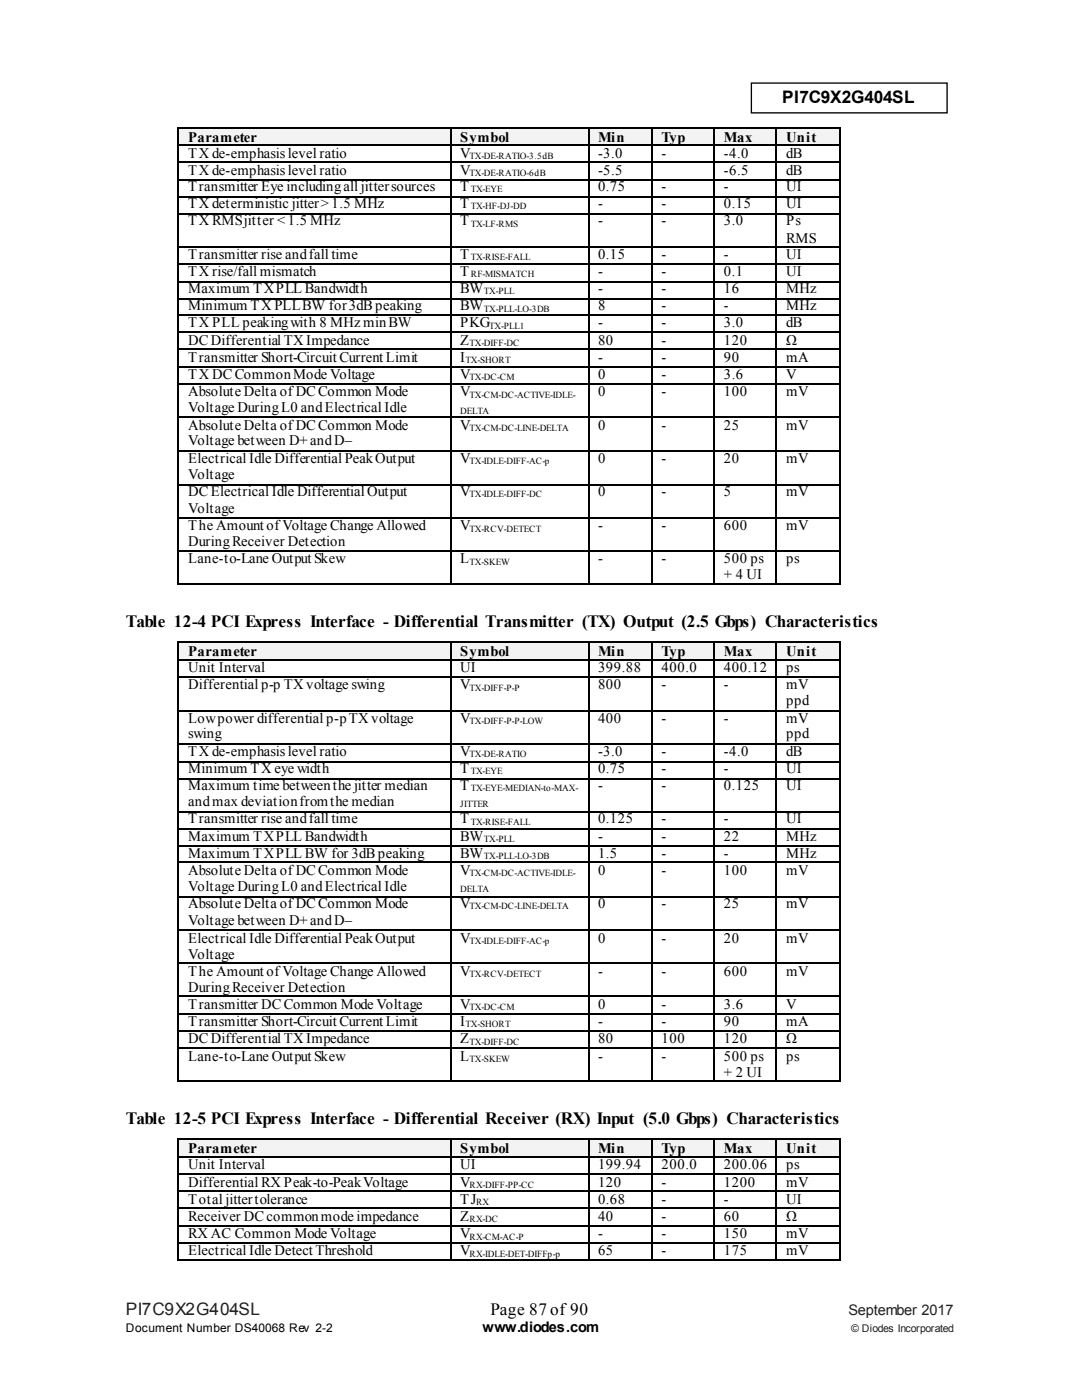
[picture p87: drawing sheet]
<svg xmlns="http://www.w3.org/2000/svg" width="216mm" height="279mm" viewBox="0 0 216 279" stroke-linecap="round" stroke-linejoin="round" font-family="sans-serif">
<defs><g id="words">
<g font-size="3.4">
<text x="156.1" y="20.6">PI7C9X2G404SL</text>
<text x="25.1" y="125.1">Table 12-4 PCI Express Interface - Differential Transmitter (TX) Output (2.5 Gbps) Characteristics</text>
<text x="25.1" y="224.4">Table 12-5 PCI Express Interface - Differential Receiver (RX) Input (5.0 Gbps) Characteristics</text>
<text x="97.9" y="262.5">Page 87 of 90</text>
</g>
<text font-size="3.4" fill="#231f20" x="25.1" y="262.5">PI7C9X2G404SL</text>
<g font-size="2.9">
<text x="37.6" y="28.3">Parameter</text>
<text x="91.8" y="28.3">Symbol</text>
<text x="119.3" y="28.3">Min</text>
<text x="132" y="28.3">Typ</text>
<text x="144.5" y="28.3">Max</text>
<text x="156.9" y="28.3">Unit</text>
<text x="37.6" y="31.5">TX de-emphasislevel ratio</text>
<text x="37.6" y="34.9">TX de-emphasislevel ratio</text>
<text x="91.8" y="31.5">V</text>
<text x="91.8" y="34.9">V</text>
<text x="119.3" y="31.5">-3.0</text>
<text x="119.3" y="34.9">-5.5</text>
<text x="132" y="31.5">-</text>
<text x="144.5" y="31.5">-4.0</text>
<text x="144.5" y="34.9">-6.5</text>
<text x="156.9" y="31.5">dB</text>
<text x="156.9" y="34.9">dB</text>
<text x="37.6" y="38.1">Transmitter Eye including all jitter sources</text>
<text x="37.6" y="41.5">TX deterministic jitter &gt; 1.5 MHz</text>
<text x="91.8" y="38.1">T</text>
<text x="91.8" y="41.5">T</text>
<text x="119.3" y="38.1">0.75</text>
<text x="119.3" y="41.5">-</text>
<text x="132" y="38.1">-</text>
<text x="132" y="41.5">-</text>
<text x="144.5" y="38.1">-</text>
<text x="144.5" y="41.5">0.15</text>
<text x="156.9" y="38.1">UI</text>
<text x="156.9" y="41.5">UI</text>
<text x="37.6" y="45">TX RMS jitter &lt; 1.5 MHz</text>
<text x="91.8" y="45">T</text>
<text x="119.3" y="45">-</text>
<text x="132" y="45">-</text>
<text x="144.5" y="45">3.0</text>
<text x="156.9" y="45">Ps</text>
<text x="37.6" y="51.6">Transmitter rise and fall time</text>
<text x="91.8" y="51.6">T</text>
<text x="119.3" y="51.6">0.15</text>
<text x="132" y="51.6">-</text>
<text x="144.5" y="51.6">-</text>
<text x="156.9" y="48.4">RMS</text>
<text x="156.9" y="51.6">UI</text>
<text x="37.6" y="55">TX rise/fall mismatch</text>
<text x="37.6" y="58.5">Maximum TX PLL Bandwidth</text>
<text x="91.8" y="55">T</text>
<text x="91.8" y="58.5">BW</text>
<text x="119.3" y="55">-</text>
<text x="119.3" y="58.5">-</text>
<text x="132" y="55">-</text>
<text x="132" y="58.5">-</text>
<text x="144.5" y="55">0.1</text>
<text x="144.5" y="58.5">16</text>
<text x="156.9" y="55">UI</text>
<text x="156.9" y="58.5">MHz</text>
<text x="37.6" y="61.9">Minimum TX PLL BW for 3dB peaking</text>
<text x="37.6" y="65.4">TX PLL peaking with 8 MHz min BW</text>
<text x="91.8" y="61.9">BW</text>
<text x="91.8" y="65.4">PKG</text>
<text x="119.3" y="61.9">8</text>
<text x="119.3" y="65.4">-</text>
<text x="132" y="61.9">-</text>
<text x="132" y="65.4">-</text>
<text x="144.5" y="61.9">-</text>
<text x="144.5" y="65.4">3.0</text>
<text x="156.9" y="61.9">MHz</text>
<text x="156.9" y="65.4">dB</text>
<text x="37.6" y="68.8">DC Differential TX Impedance</text>
<text x="91.8" y="68.8">Z</text>
<text x="119.3" y="68.8">80</text>
<text x="132" y="68.8">-</text>
<text x="144.5" y="68.8">120</text>
<text x="156.9" y="68.8">Ω</text>
<text x="37.6" y="72.2">Transmitter Short-Circuit Current Limit</text>
<text x="37.6" y="75.7">TX DC Common Mode Voltage</text>
<text x="91.8" y="72.2">I</text>
<text x="91.8" y="75.7">V</text>
<text x="119.3" y="72.2">-</text>
<text x="119.3" y="75.7">0</text>
<text x="132" y="72.2">-</text>
<text x="132" y="75.7">-</text>
<text x="144.5" y="72.2">90</text>
<text x="144.5" y="75.7">3.6</text>
<text x="156.9" y="72.2">mA</text>
<text x="156.9" y="75.7">V</text>
<text x="37.6" y="79.1">Absolute Delta of DCCommon Mode</text>
<text x="37.6" y="82.3">Voltage During L0 and Electrical Idle</text>
<text x="91.8" y="79.1">V</text>
<text x="119.3" y="79.1">0</text>
<text x="132" y="79.1">-</text>
<text x="144.5" y="79.1">100</text>
<text x="156.9" y="79.1">mV</text>
<text x="37.6" y="85.7">Absolute Delta of DCCommon Mode</text>
<text x="37.6" y="88.9">Voltage between D+ and D–</text>
<text x="91.8" y="85.7">V</text>
<text x="119.3" y="85.7">0</text>
<text x="132" y="85.7">-</text>
<text x="144.5" y="85.7">25</text>
<text x="156.9" y="85.7">mV</text>
<text x="37.6" y="92.3">Electrical Idle Differential Peak Output</text>
<text x="37.6" y="95.5">Voltage</text>
<text x="91.8" y="92.3">V</text>
<text x="119.3" y="92.3">0</text>
<text x="132" y="92.3">-</text>
<text x="144.5" y="92.3">20</text>
<text x="156.9" y="92.3">mV</text>
<text x="37.6" y="99">DC Electrical Idle Differential Output</text>
<text x="91.8" y="99">V</text>
<text x="119.3" y="99">0</text>
<text x="132" y="99">-</text>
<text x="144.5" y="99">5</text>
<text x="156.9" y="99">mV</text>
<text x="37.6" y="102.4">Voltage</text>
<text x="37.6" y="105.8">The Amount of Voltage Change Allowed</text>
<text x="91.8" y="105.8">V</text>
<text x="119.3" y="105.8">-</text>
<text x="132" y="105.8">-</text>
<text x="144.5" y="105.8">600</text>
<text x="156.9" y="105.8">mV</text>
<text x="37.6" y="109">During Receiver Detection</text>
<text x="37.6" y="112.4">Lane-to-Lane Output Skew</text>
<text x="91.8" y="112.4">L</text>
<text x="119.3" y="112.4">-</text>
<text x="132" y="112.4">-</text>
<text x="144.5" y="112.4">500 ps</text>
<text x="156.9" y="112.4">ps</text>
<text x="144.5" y="115.6">+ 4 UI</text>
<text x="37.6" y="131">Parameter</text>
<text x="91.8" y="131">Symbol</text>
<text x="119.3" y="131">Min</text>
<text x="132" y="131">Typ</text>
<text x="144.5" y="131">Max</text>
<text x="156.9" y="131">Unit</text>
<text x="37.6" y="134.1">Unit Interval</text>
<text x="37.6" y="137.6">Differential p-p TX voltage swing</text>
<text x="91.8" y="134.1">UI</text>
<text x="91.8" y="137.6">V</text>
<text x="119.3" y="134.1">399.88</text>
<text x="119.3" y="137.6">800</text>
<text x="132" y="134.1">400.0</text>
<text x="132" y="137.6">-</text>
<text x="144.5" y="134.1">400.12</text>
<text x="144.5" y="137.6">-</text>
<text x="156.9" y="134.1">ps</text>
<text x="156.9" y="137.6">mV</text>
<text x="156.9" y="140.8">ppd</text>
<text x="37.6" y="144.2">Low power differential p-p TX voltage</text>
<text x="37.6" y="147.4">swing</text>
<text x="91.8" y="144.2">V</text>
<text x="119.3" y="144.2">400</text>
<text x="132" y="144.2">-</text>
<text x="144.5" y="144.2">-</text>
<text x="156.9" y="144.2">mV</text>
<text x="156.9" y="147.4">ppd</text>
<text x="37.6" y="150.8">TX de-emphasislevel ratio</text>
<text x="37.6" y="154.3">Minimum TX eye width</text>
<text x="91.8" y="150.8">V</text>
<text x="91.8" y="154.3">T</text>
<text x="119.3" y="150.8">-3.0</text>
<text x="119.3" y="154.3">0.75</text>
<text x="132" y="150.8">-</text>
<text x="132" y="154.3">-</text>
<text x="144.5" y="150.8">-4.0</text>
<text x="144.5" y="154.3">-</text>
<text x="156.9" y="150.8">dB</text>
<text x="156.9" y="154.3">UI</text>
<text x="37.6" y="157.7">Maximum time between the jitter median</text>
<text x="37.6" y="160.9">and max deviation from the median</text>
<text x="91.8" y="157.7">T</text>
<text x="119.3" y="157.7">-</text>
<text x="132" y="157.7">-</text>
<text x="144.5" y="157.7">0.125</text>
<text x="156.9" y="157.7">UI</text>
<text x="37.6" y="164.3">Transmitter rise and fall time</text>
<text x="37.6" y="167.7">Maximum TX PLL Bandwidth</text>
<text x="91.8" y="164.3">T</text>
<text x="91.8" y="167.7">BW</text>
<text x="119.3" y="164.3">0.125</text>
<text x="119.3" y="167.7">-</text>
<text x="132" y="164.3">-</text>
<text x="132" y="167.7">-</text>
<text x="144.5" y="164.3">-</text>
<text x="144.5" y="167.7">22</text>
<text x="156.9" y="164.3">UI</text>
<text x="156.9" y="167.7">MHz</text>
<text x="37.6" y="171.2">Maximum TX PLL BW for 3dB peaking</text>
<text x="91.8" y="171.2">BW</text>
<text x="119.3" y="171.2">1.5</text>
<text x="132" y="171.2">-</text>
<text x="144.5" y="171.2">-</text>
<text x="156.9" y="171.2">MHz</text>
<text x="37.6" y="174.6">Absolute Delta of DCCommon Mode</text>
<text x="37.6" y="177.8">Voltage During L0 and Electrical Idle</text>
<text x="91.8" y="174.6">V</text>
<text x="119.3" y="174.6">0</text>
<text x="132" y="174.6">-</text>
<text x="144.5" y="174.6">100</text>
<text x="156.9" y="174.6">mV</text>
<text x="37.6" y="181.2">Absolute Delta of DCCommon Mode</text>
<text x="37.6" y="184.7">Voltage between D+ and D–</text>
<text x="91.8" y="181.2">V</text>
<text x="119.3" y="181.2">0</text>
<text x="132" y="181.2">-</text>
<text x="144.5" y="181.2">25</text>
<text x="156.9" y="181.2">mV</text>
<text x="37.6" y="188.1">Electrical Idle Differential Peak Output</text>
<text x="37.6" y="191.3">Voltage</text>
<text x="91.8" y="188.1">V</text>
<text x="119.3" y="188.1">0</text>
<text x="132" y="188.1">-</text>
<text x="144.5" y="188.1">20</text>
<text x="156.9" y="188.1">mV</text>
<text x="37.6" y="194.7">The Amount of Voltage Change Allowed</text>
<text x="37.6" y="197.9">During Receiver Detection</text>
<text x="91.8" y="194.7">V</text>
<text x="119.3" y="194.7">-</text>
<text x="132" y="194.7">-</text>
<text x="144.5" y="194.7">600</text>
<text x="156.9" y="194.7">mV</text>
<text x="37.6" y="201.3">Transmitter DC Common Mode Voltage</text>
<text x="91.8" y="201.3">V</text>
<text x="119.3" y="201.3">0</text>
<text x="132" y="201.3">-</text>
<text x="144.5" y="201.3">3.6</text>
<text x="156.9" y="201.3">V</text>
<text x="37.6" y="204.8">Transmitter Short-Circuit Current Limit</text>
<text x="37.6" y="208.2">DC Differential TX Impedance</text>
<text x="91.8" y="204.8">I</text>
<text x="91.8" y="208.2">Z</text>
<text x="119.3" y="204.8">-</text>
<text x="119.3" y="208.2">80</text>
<text x="132" y="204.8">-</text>
<text x="132" y="208.2">100</text>
<text x="144.5" y="204.8">90</text>
<text x="144.5" y="208.2">120</text>
<text x="156.9" y="204.8">mA</text>
<text x="156.9" y="208.2">Ω</text>
<text x="37.6" y="211.7">Lane-to-Lane Output Skew</text>
<text x="91.8" y="211.7">L</text>
<text x="119.3" y="211.7">-</text>
<text x="132" y="211.7">-</text>
<text x="144.5" y="211.7">500 ps</text>
<text x="144.5" y="214.8">+ 2 UI</text>
<text x="156.9" y="211.7">ps</text>
<text x="37.6" y="230.2">Parameter</text>
<text x="37.6" y="233.4">Unit Interval</text>
<text x="91.8" y="230.2">Symbol</text>
<text x="91.8" y="233.4">UI</text>
<text x="119.3" y="230.2">Min</text>
<text x="119.3" y="233.4">199.94</text>
<text x="132" y="230.2">Typ</text>
<text x="132" y="233.4">200.0</text>
<text x="144.5" y="230.2">Max</text>
<text x="144.5" y="233.4">200.06</text>
<text x="156.9" y="230.2">Unit</text>
<text x="156.9" y="233.4">ps</text>
<text x="37.6" y="236.8">Differential RX Peak-to-Peak Voltage</text>
<text x="91.8" y="236.8">V</text>
<text x="119.3" y="236.8">120</text>
<text x="132" y="236.8">-</text>
<text x="144.5" y="236.8">1200</text>
<text x="156.9" y="236.8">mV</text>
<text x="37.6" y="240.2">Total jitter tolerance</text>
<text x="37.6" y="243.7">Receiver DCcommon mode impedance</text>
<text x="91.8" y="240.2">TJ</text>
<text x="91.8" y="243.7">Z</text>
<text x="119.3" y="240.2">0.68</text>
<text x="119.3" y="243.7">40</text>
<text x="132" y="240.2">-</text>
<text x="132" y="243.7">-</text>
<text x="144.5" y="240.2">-</text>
<text x="144.5" y="243.7">60</text>
<text x="156.9" y="240.2">UI</text>
<text x="156.9" y="243.7">Ω</text>
<text x="37.6" y="247.1">RX AC Common Mode Voltage</text>
<text x="37.6" y="250.6">Electrical Idle Detect Threshold</text>
<text x="91.8" y="247.1">V</text>
<text x="91.8" y="250.6">V</text>
<text x="119.3" y="247.1">-</text>
<text x="119.3" y="250.6">65</text>
<text x="132" y="247.1">-</text>
<text x="132" y="250.6">-</text>
<text x="144.5" y="247.1">150</text>
<text x="144.5" y="250.6">175</text>
<text x="156.9" y="247.1">mV</text>
<text x="156.9" y="250.6">mV</text>
<text x="96.3" y="265.9">www.diodes.com</text>
</g>
<text font-size="2.9" fill="#231f20" x="169.3" y="262.5">September 2017</text>
<text font-size="2.4" x="25.1" y="265.9">Document Number DS40068 Rev 2-2</text>
<text font-size="2.1" fill="#231f20" x="169.9" y="265.9">© Diodes Incorporated</text>
<g font-size="1.9">
<text x="93.7" y="31.8">TX-DE-RATIO-3.5dB</text>
<text x="93.7" y="35.2">TX-DE-RATIO-6dB</text>
<text x="93.9" y="38.4">TX-EYE</text>
<text x="93.9" y="41.8">TX-HF-DJ-DD</text>
<text x="93.9" y="45.2">TX-LF-RMS</text>
<text x="93.9" y="51.9">TX-RISE-FALL</text>
<text x="93.9" y="55.3">RF-MISMATCH</text>
<text x="96.6" y="58.7">TX-PLL</text>
<text x="96.6" y="62.2">TX-PLL-LO-3DB</text>
<text x="97.6" y="65.6">TX-PLL1</text>
<text x="93.7" y="69.1">TX-DIFF-DC</text>
<text x="92.9" y="72.5">TX-SHORT</text>
<text x="93.7" y="75.9">TX-DC-CM</text>
<text x="91.8" y="82.5">DELTA</text>
<text x="93.7" y="79.4">TX-CM-DC-ACTIVE-IDLE-</text>
<text x="93.7" y="86">TX-CM-DC-LINE-DELTA</text>
<text x="93.7" y="92.6">TX-IDLE-DIFF-AC-p</text>
<text x="93.7" y="99.2">TX-IDLE-DIFF-DC</text>
<text x="93.7" y="106.1">TX-RCV-DETECT</text>
<text x="93.7" y="112.7">TX-SKEW</text>
<text x="93.7" y="137.8">TX-DIFF-P-P</text>
<text x="93.7" y="144.5">TX-DIFF-P-P-LOW</text>
<text x="93.7" y="151.1">TX-DE-RATIO</text>
<text x="93.9" y="154.5">TX-EYE</text>
<text x="91.8" y="161.1">JITTER</text>
<text x="93.9" y="158">TX-EYE-MEDIAN-to-MAX-</text>
<text x="93.9" y="164.6">TX-RISE-FALL</text>
<text x="96.6" y="168">TX-PLL</text>
<text x="96.6" y="171.4">TX-PLL-LO-3DB</text>
<text x="91.8" y="178.1">DELTA</text>
<text x="93.7" y="174.9">TX-CM-DC-ACTIVE-IDLE-</text>
<text x="93.7" y="181.5">TX-CM-DC-LINE-DELTA</text>
<text x="93.7" y="188.4">TX-IDLE-DIFF-AC-p</text>
<text x="93.7" y="195">TX-RCV-DETECT</text>
<text x="93.7" y="201.6">TX-DC-CM</text>
<text x="92.9" y="205.1">TX-SHORT</text>
<text x="93.7" y="208.5">TX-DIFF-DC</text>
<text x="93.7" y="211.9">TX-SKEW</text>
<text x="93.7" y="237.1">RX-DIFF-PP-CC</text>
<text x="93.7" y="243.9">RX-DC</text>
<text x="95" y="240.5">RX</text>
<text x="93.7" y="247.4">RX-CM-AC-P</text>
<text x="93.7" y="250.8">RX-IDLE-DET-DIFFp-p</text>
</g>
</g></defs>
<path d="M149.9 16.6h39.1v5.9h-39.1z" fill-rule="evenodd" fill="#fff" stroke="#000" stroke-width=".26"/>
<g fill="#f3f3f3">
<path d="M35.7 25.7h1.9v3.1h-1.9z" fill-rule="evenodd"/>
<path d="M88.1 25.7h1.9v3.1h-1.9z" fill-rule="evenodd"/>
<path d="M37.6 25.7h50.5v3.1h-50.5z" fill-rule="evenodd"/>
<path d="M90.2 25.7h1.6v3.1h-1.6z" fill-rule="evenodd"/>
<path d="M115.6 25.7h1.9v3.1h-1.9z" fill-rule="evenodd"/>
<path d="M91.8 25.7h23.8v3.1h-23.8z" fill-rule="evenodd"/>
<path d="M117.7 25.7h1.6v3.1h-1.6z" fill-rule="evenodd"/>
<path d="M128.1 25.7h1.8v3.1h-1.8z" fill-rule="evenodd"/>
<path d="M119.3 25.7h8.8v3.1h-8.8z" fill-rule="evenodd"/>
<path d="M130.2 25.7h1.8v3.1h-1.8z" fill-rule="evenodd"/>
<path d="M140.5 25.7h1.8v3.1h-1.8z" fill-rule="evenodd"/>
<path d="M132 25.7h8.5v3.1h-8.5z" fill-rule="evenodd"/>
<path d="M142.6 25.7h1.9v3.1h-1.9z" fill-rule="evenodd"/>
<path d="M153.2 25.7h1.8v3.1h-1.8z" fill-rule="evenodd"/>
<path d="M144.5 25.7h8.7v3.1h-8.7z" fill-rule="evenodd"/>
<path d="M155 25.7h1.9v3.1h-1.9z" fill-rule="evenodd"/>
<path d="M165.6 25.7h1.9v3.1h-1.9z" fill-rule="evenodd"/>
<path d="M156.9 25.7h8.7v3.1h-8.7z" fill-rule="evenodd"/>
</g>
<g fill="#000">
<path d="M35.5 25.4h.2v.3h-.2zM35.5 28.8h.2v.3h-.2zM35.5 32.3h.2v.2h-.2zM35.5 35.7h.2v.3h-.2zM35.5 39.2h.2v.2h-.2zM90 25.4h.2v.3h-.2zM90 28.8h.2v.3h-.2zM90 32.3h.2v.2h-.2zM90 35.7h.2v.3h-.2zM90 39.2h.2v.2h-.2zM117.5 25.4h.2v.3h-.2zM117.5 28.8h.2v.3h-.2z"/>
<path d="M117.5 32.3h.2v.2h-.2zM117.5 35.7h.2v.3h-.2zM117.5 39.2h.2v.2h-.2zM129.9 25.4h.3v.3h-.3zM129.9 28.8h.3v.3h-.3zM129.9 32.3h.3v.2h-.3zM129.9 35.7h.3v.3h-.3zM129.9 39.2h.3v.2h-.3zM142.3 25.4h.3v.3h-.3zM142.3 28.8h.3v.3h-.3zM142.3 32.3h.3v.2h-.3zM142.3 35.7h.3v.3h-.3z"/>
<path d="M142.3 39.2h.3v.2h-.3zM154.8 25.4h.2v.3h-.2zM154.8 28.8h.2v.3h-.2zM154.8 32.3h.2v.2h-.2zM154.8 35.7h.2v.3h-.2zM154.8 39.2h.2v.2h-.2zM167.5 25.4h.2v.3h-.2zM167.5 28.8h.2v.3h-.2zM167.5 32.3h.2v.2h-.2zM167.5 35.7h.2v.3h-.2zM167.5 39.2h.2v.2h-.2zM35.5 42.6h.2v.3h-.2z"/>
<path d="M35.5 49.2h.2v.3h-.2zM35.5 52.7h.2v.2h-.2zM35.5 56.1h.2v.3h-.2zM35.5 59.5h.2v.3h-.2zM90 42.6h.2v.3h-.2zM90 49.2h.2v.3h-.2zM90 52.7h.2v.2h-.2zM90 56.1h.2v.3h-.2zM90 59.5h.2v.3h-.2zM117.5 42.6h.2v.3h-.2zM117.5 49.2h.2v.3h-.2zM117.5 52.7h.2v.2h-.2z"/>
<path d="M117.5 56.1h.2v.3h-.2zM117.5 59.5h.2v.3h-.2zM129.9 42.6h.3v.3h-.3zM129.9 49.2h.3v.3h-.3zM129.9 52.7h.3v.2h-.3zM129.9 56.1h.3v.3h-.3zM129.9 59.5h.3v.3h-.3zM142.3 42.6h.3v.3h-.3zM142.3 49.2h.3v.3h-.3zM142.3 52.7h.3v.2h-.3zM142.3 56.1h.3v.3h-.3zM142.3 59.5h.3v.3h-.3z"/>
<path d="M154.8 42.6h.2v.3h-.2zM154.8 49.2h.2v.3h-.2zM154.8 52.7h.2v.2h-.2zM154.8 56.1h.2v.3h-.2zM154.8 59.5h.2v.3h-.2zM167.5 42.6h.2v.3h-.2zM167.5 49.2h.2v.3h-.2zM167.5 52.7h.2v.2h-.2zM167.5 56.1h.2v.3h-.2zM167.5 59.5h.2v.3h-.2zM35.5 62.7h.2v.3h-.2zM35.5 66.1h.2v.3h-.2z"/>
<path d="M35.5 69.6h.2v.2h-.2zM35.5 73h.2v.3h-.2zM35.5 76.5h.2v.2h-.2zM90 62.7h.2v.3h-.2zM90 66.1h.2v.3h-.2zM90 69.6h.2v.2h-.2zM90 73h.2v.3h-.2zM90 76.5h.2v.2h-.2zM117.5 62.7h.2v.3h-.2zM117.5 66.1h.2v.3h-.2zM117.5 69.6h.2v.2h-.2zM117.5 73h.2v.3h-.2z"/>
<path d="M117.5 76.5h.2v.2h-.2zM129.9 62.7h.3v.3h-.3zM129.9 66.1h.3v.3h-.3zM129.9 69.6h.3v.2h-.3zM129.9 73h.3v.3h-.3zM129.9 76.5h.3v.2h-.3zM142.3 62.7h.3v.3h-.3zM142.3 66.1h.3v.3h-.3zM142.3 69.6h.3v.2h-.3zM142.3 73h.3v.3h-.3zM142.3 76.5h.3v.2h-.3zM154.8 62.7h.2v.3h-.2z"/>
<path d="M154.8 66.1h.2v.3h-.2zM154.8 69.6h.2v.2h-.2zM154.8 73h.2v.3h-.2zM154.8 76.5h.2v.2h-.2zM167.5 62.7h.2v.3h-.2zM167.5 66.1h.2v.3h-.2zM167.5 69.6h.2v.2h-.2zM167.5 73h.2v.3h-.2zM167.5 76.5h.2v.2h-.2zM35.5 83.1h.2v.2h-.2zM35.5 90h.2v.2h-.2zM35.5 96.6h.2v.2h-.2z"/>
<path d="M90 83.1h.2v.2h-.2zM90 90h.2v.2h-.2zM90 96.6h.2v.2h-.2zM117.5 83.1h.2v.2h-.2zM117.5 90h.2v.2h-.2zM117.5 96.6h.2v.2h-.2zM129.9 83.1h.3v.2h-.3zM129.9 90h.3v.2h-.3zM129.9 96.6h.3v.2h-.3zM142.3 83.1h.3v.2h-.3zM142.3 90h.3v.2h-.3zM142.3 96.6h.3v.2h-.3z"/>
<path d="M154.8 83.1h.2v.2h-.2zM154.8 90h.2v.2h-.2zM154.8 96.6h.2v.2h-.2zM167.5 83.1h.2v.2h-.2zM167.5 90h.2v.2h-.2zM167.5 96.6h.2v.2h-.2zM35.5 103.2h.2v.3h-.2zM35.5 109.8h.2v.3h-.2zM35.5 116.4h.2v.3h-.2zM90 103.2h.2v.3h-.2zM90 109.8h.2v.3h-.2zM90 116.4h.2v.3h-.2z"/>
<path d="M117.5 103.2h.2v.3h-.2zM117.5 109.8h.2v.3h-.2zM117.5 116.4h.2v.3h-.2zM129.9 103.2h.3v.3h-.3zM129.9 109.8h.3v.3h-.3zM129.9 116.4h.3v.3h-.3zM142.3 103.2h.3v.3h-.3zM142.3 109.8h.3v.3h-.3zM142.3 116.4h.3v.3h-.3zM154.8 103.2h.2v.3h-.2zM154.8 109.8h.2v.3h-.2zM154.8 116.4h.2v.3h-.2z"/>
<path d="M167.5 103.2h.2v.3h-.2zM167.5 109.8h.2v.3h-.2zM167.5 116.4h.2v.3h-.2z"/>
</g>
<g fill="none" stroke="#000" stroke-width=".26">
<path d="M35.6 25.7v3.1M35.6 29.1v3.2M35.6 32.5v3.2M35.6 36v3.2M35.6 39.4v3.2M35.7 25.5h54.3M35.7 29h54.3M35.7 32.4h54.3M35.7 35.9h54.3M35.7 39.3h54.3M90.1 25.7v3.1M90.1 29.1v3.2"/>
<path d="M90.1 32.5v3.2M90.1 36v3.2M90.1 39.4v3.2M90.2 25.5h27.3M90.2 29h27.3M90.2 32.4h27.3M90.2 35.9h27.3M90.2 39.3h27.3M117.6 25.7v3.1M117.6 29.1v3.2M117.6 32.5v3.2M117.6 36v3.2"/>
<path d="M117.6 39.4v3.2M117.7 25.5h12.2M117.7 29h12.2M117.7 32.4h12.2M117.7 35.9h12.2M117.7 39.3h12.2M130 25.7v3.1M130 29.1v3.2M130 32.5v3.2M130 36v3.2M130 39.4v3.2M130.2 25.5h12.1"/>
<path d="M130.2 29h12.1M130.2 32.4h12.1M130.2 35.9h12.1M130.2 39.3h12.1M142.5 25.7v3.1M142.5 29.1v3.2M142.5 32.5v3.2M142.5 36v3.2M142.5 39.4v3.2M142.6 25.5h12.2M142.6 29h12.2M142.6 32.4h12.2"/>
<path d="M142.6 35.9h12.2M142.6 39.3h12.2M154.9 25.7v3.1M154.9 29.1v3.2M154.9 32.5v3.2M154.9 36v3.2M154.9 39.4v3.2M155 25.5h12.5M155 29h12.5M155 32.4h12.5M155 35.9h12.5M155 39.3h12.5"/>
<path d="M167.6 25.7v3.1M167.6 29.1v3.2M167.6 32.5v3.2M167.6 36v3.2M167.6 39.4v3.2M35.6 42.9v6.3M35.6 49.5v3.2M35.6 52.9v3.2M35.6 56.4v3.1M35.6 59.8v2.9M35.7 42.7h54.3M35.7 49.3h54.3"/>
<path d="M35.7 52.8h54.3M35.7 56.2h54.3M35.7 59.7h54.3M90.1 42.9v6.3M90.1 49.5v3.2M90.1 52.9v3.2M90.1 56.4v3.1M90.1 59.8v2.9M90.2 42.7h27.3M90.2 49.3h27.3M90.2 52.8h27.3M90.2 56.2h27.3"/>
<path d="M90.2 59.7h27.3M117.6 42.9v6.3M117.6 49.5v3.2M117.6 52.9v3.2M117.6 56.4v3.1M117.6 59.8v2.9M117.7 42.7h12.2M117.7 49.3h12.2M117.7 52.8h12.2M117.7 56.2h12.2M117.7 59.7h12.2M130 42.9v6.3"/>
<path d="M130 49.5v3.2M130 52.9v3.2M130 56.4v3.1M130 59.8v2.9M130.2 42.7h12.1M130.2 49.3h12.1M130.2 52.8h12.1M130.2 56.2h12.1M130.2 59.7h12.1M142.5 42.9v6.3M142.5 49.5v3.2M142.5 52.9v3.2"/>
<path d="M142.5 56.4v3.1M142.5 59.8v2.9M142.6 42.7h12.2M142.6 49.3h12.2M142.6 52.8h12.2M142.6 56.2h12.2M142.6 59.7h12.2M154.9 42.9v6.3M154.9 49.5v3.2M154.9 52.9v3.2M154.9 56.4v3.1M154.9 59.8v2.9"/>
<path d="M155 42.7h12.5M155 49.3h12.5M155 52.8h12.5M155 56.2h12.5M155 59.7h12.5M167.6 42.9v6.3M167.6 49.5v3.2M167.6 52.9v3.2M167.6 56.4v3.1M167.6 59.8v2.9M35.6 63v3.1M35.6 66.4v3.2"/>
<path d="M35.6 69.8v3.2M35.6 73.3v3.2M35.6 76.7v6.4M35.7 62.8h54.3M35.7 66.3h54.3M35.7 69.7h54.3M35.7 73.2h54.3M35.7 76.6h54.3M90.1 63v3.1M90.1 66.4v3.2M90.1 69.8v3.2M90.1 73.3v3.2"/>
<path d="M90.1 76.7v6.4M90.2 62.8h27.3M90.2 66.3h27.3M90.2 69.7h27.3M90.2 73.2h27.3M90.2 76.6h27.3M117.6 63v3.1M117.6 66.4v3.2M117.6 69.8v3.2M117.6 73.3v3.2M117.6 76.7v6.4M117.7 62.8h12.2"/>
<path d="M117.7 66.3h12.2M117.7 69.7h12.2M117.7 73.2h12.2M117.7 76.6h12.2M130 63v3.1M130 66.4v3.2M130 69.8v3.2M130 73.3v3.2M130 76.7v6.4M130.2 62.8h12.1M130.2 66.3h12.1M130.2 69.7h12.1"/>
<path d="M130.2 73.2h12.1M130.2 76.6h12.1M142.5 63v3.1M142.5 66.4v3.2M142.5 69.8v3.2M142.5 73.3v3.2M142.5 76.7v6.4M142.6 62.8h12.2M142.6 66.3h12.2M142.6 69.7h12.2M142.6 73.2h12.2M142.6 76.6h12.2"/>
<path d="M154.9 63v3.1M154.9 66.4v3.2M154.9 69.8v3.2M154.9 73.3v3.2M154.9 76.7v6.4M155 62.8h12.5M155 66.3h12.5M155 69.7h12.5M155 73.2h12.5M155 76.6h12.5M167.6 63v3.1M167.6 66.4v3.2"/>
<path d="M167.6 69.8v3.2M167.6 73.3v3.2M167.6 76.7v6.4M35.6 83.3v6.7M35.6 90.2v6.4M35.6 96.8v6.4M35.7 83.2h54.3M35.7 90.1h54.3M35.7 96.7h54.3M90.1 83.3v6.7M90.1 90.2v6.4M90.1 96.8v6.4"/>
<path d="M90.2 83.2h27.3M90.2 90.1h27.3M90.2 96.7h27.3M117.6 83.3v6.7M117.6 90.2v6.4M117.6 96.8v6.4M117.7 83.2h12.2M117.7 90.1h12.2M117.7 96.7h12.2M130 83.3v6.7M130 90.2v6.4M130 96.8v6.4"/>
<path d="M130.2 83.2h12.1M130.2 90.1h12.1M130.2 96.7h12.1M142.5 83.3v6.7M142.5 90.2v6.4M142.5 96.8v6.4M142.6 83.2h12.2M142.6 90.1h12.2M142.6 96.7h12.2M154.9 83.3v6.7M154.9 90.2v6.4M154.9 96.8v6.4"/>
<path d="M155 83.2h12.5M155 90.1h12.5M155 96.7h12.5M167.6 83.3v6.7M167.6 90.2v6.4M167.6 96.8v6.4M35.6 103.5v6.3M35.6 110.1v6.3M35.7 103.3h54.3M35.7 109.9h54.3M35.7 116.5h54.3M90.1 103.5v6.3"/>
<path d="M90.1 110.1v6.3M90.2 103.3h27.3M90.2 109.9h27.3M90.2 116.5h27.3M117.6 103.5v6.3M117.6 110.1v6.3M117.7 103.3h12.2M117.7 109.9h12.2M117.7 116.5h12.2M130 103.5v6.3M130 110.1v6.3M130.2 103.3h12.1"/>
<path d="M130.2 109.9h12.1M130.2 116.5h12.1M142.5 103.5v6.3M142.5 110.1v6.3M142.6 103.3h12.2M142.6 109.9h12.2M142.6 116.5h12.2M154.9 103.5v6.3M154.9 110.1v6.3M155 103.3h12.5M155 109.9h12.5M155 116.5h12.5"/>
<path d="M167.6 103.5v6.3M167.6 110.1v6.3"/>
</g>
<g fill="#f3f3f3">
<path d="M35.7 128.3h1.9v3.2h-1.9z" fill-rule="evenodd"/>
<path d="M88.1 128.3h1.9v3.2h-1.9z" fill-rule="evenodd"/>
<path d="M37.6 128.3h50.5v3.2h-50.5z" fill-rule="evenodd"/>
<path d="M90.2 128.3h1.6v3.2h-1.6z" fill-rule="evenodd"/>
<path d="M115.6 128.3h1.9v3.2h-1.9z" fill-rule="evenodd"/>
<path d="M91.8 128.3h23.8v3.2h-23.8z" fill-rule="evenodd"/>
<path d="M117.7 128.3h1.6v3.2h-1.6z" fill-rule="evenodd"/>
<path d="M128.1 128.3h1.8v3.2h-1.8z" fill-rule="evenodd"/>
<path d="M119.3 128.3h8.8v3.2h-8.8z" fill-rule="evenodd"/>
<path d="M130.2 128.3h1.8v3.2h-1.8z" fill-rule="evenodd"/>
<path d="M140.5 128.3h1.8v3.2h-1.8z" fill-rule="evenodd"/>
<path d="M132 128.3h8.5v3.2h-8.5z" fill-rule="evenodd"/>
<path d="M142.6 128.3h1.9v3.2h-1.9z" fill-rule="evenodd"/>
<path d="M153.2 128.3h1.8v3.2h-1.8z" fill-rule="evenodd"/>
<path d="M144.5 128.3h8.7v3.2h-8.7z" fill-rule="evenodd"/>
<path d="M155 128.3h1.9v3.2h-1.9z" fill-rule="evenodd"/>
<path d="M165.6 128.3h1.9v3.2h-1.9z" fill-rule="evenodd"/>
<path d="M156.9 128.3h8.7v3.2h-8.7z" fill-rule="evenodd"/>
</g>
<g fill="#000">
<path d="M35.5 128.1h.2v.2h-.2zM35.5 131.5h.2v.3h-.2zM35.5 134.9h.2v.3h-.2zM90 128.1h.2v.2h-.2zM90 131.5h.2v.3h-.2zM90 134.9h.2v.3h-.2zM117.5 128.1h.2v.2h-.2zM117.5 131.5h.2v.3h-.2zM117.5 134.9h.2v.3h-.2zM129.9 128.1h.3v.2h-.3zM129.9 131.5h.3v.3h-.3zM129.9 134.9h.3v.3h-.3z"/>
<path d="M142.3 128.1h.3v.2h-.3zM142.3 131.5h.3v.3h-.3zM142.3 134.9h.3v.3h-.3zM154.8 128.1h.2v.2h-.2zM154.8 131.5h.2v.3h-.2zM154.8 134.9h.2v.3h-.2zM167.5 128.1h.2v.2h-.2zM167.5 131.5h.2v.3h-.2zM167.5 134.9h.2v.3h-.2zM35.5 141.8h.2v.3h-.2zM35.5 148.4h.2v.3h-.2zM35.5 151.9h.2v.2h-.2z"/>
<path d="M35.5 155.3h.2v.3h-.2zM90 141.8h.2v.3h-.2zM90 148.4h.2v.3h-.2zM90 151.9h.2v.2h-.2zM90 155.3h.2v.3h-.2zM117.5 141.8h.2v.3h-.2zM117.5 148.4h.2v.3h-.2zM117.5 151.9h.2v.2h-.2zM117.5 155.3h.2v.3h-.2zM129.9 141.8h.3v.3h-.3zM129.9 148.4h.3v.3h-.3zM129.9 151.9h.3v.2h-.3z"/>
<path d="M129.9 155.3h.3v.3h-.3zM142.3 141.8h.3v.3h-.3zM142.3 148.4h.3v.3h-.3zM142.3 151.9h.3v.2h-.3zM142.3 155.3h.3v.3h-.3zM154.8 141.8h.2v.3h-.2zM154.8 148.4h.2v.3h-.2zM154.8 151.9h.2v.2h-.2zM154.8 155.3h.2v.3h-.2zM167.5 141.8h.2v.3h-.2zM167.5 148.4h.2v.3h-.2zM167.5 151.9h.2v.2h-.2z"/>
<path d="M167.5 155.3h.2v.3h-.2zM35.5 161.9h.2v.3h-.2zM35.5 165.4h.2v.2h-.2zM35.5 168.8h.2v.3h-.2zM35.5 172h.2v.2h-.2zM35.5 178.9h.2v.2h-.2zM90 161.9h.2v.3h-.2zM90 165.4h.2v.2h-.2zM90 168.8h.2v.3h-.2zM90 172h.2v.2h-.2zM90 178.9h.2v.2h-.2zM117.5 161.9h.2v.3h-.2z"/>
<path d="M117.5 165.4h.2v.2h-.2zM117.5 168.8h.2v.3h-.2zM117.5 172h.2v.2h-.2zM117.5 178.9h.2v.2h-.2zM129.9 161.9h.3v.3h-.3zM129.9 165.4h.3v.2h-.3zM129.9 168.8h.3v.3h-.3zM129.9 172h.3v.2h-.3zM129.9 178.9h.3v.2h-.3zM142.3 161.9h.3v.3h-.3zM142.3 165.4h.3v.2h-.3zM142.3 168.8h.3v.3h-.3z"/>
<path d="M142.3 172h.3v.2h-.3zM142.3 178.9h.3v.2h-.3zM154.8 161.9h.2v.3h-.2zM154.8 165.4h.2v.2h-.2zM154.8 168.8h.2v.3h-.2zM154.8 172h.2v.2h-.2zM154.8 178.9h.2v.2h-.2zM167.5 161.9h.2v.3h-.2zM167.5 165.4h.2v.2h-.2zM167.5 168.8h.2v.3h-.2zM167.5 172h.2v.2h-.2zM167.5 178.9h.2v.2h-.2z"/>
<path d="M35.5 185.5h.2v.2h-.2zM35.5 192.1h.2v.3h-.2zM35.5 198.7h.2v.3h-.2zM90 185.5h.2v.2h-.2zM90 192.1h.2v.3h-.2zM90 198.7h.2v.3h-.2zM117.5 185.5h.2v.2h-.2zM117.5 192.1h.2v.3h-.2zM117.5 198.7h.2v.3h-.2zM129.9 185.5h.3v.2h-.3zM129.9 192.1h.3v.3h-.3zM129.9 198.7h.3v.3h-.3z"/>
<path d="M142.3 185.5h.3v.2h-.3zM142.3 192.1h.3v.3h-.3zM142.3 198.7h.3v.3h-.3zM154.8 185.5h.2v.2h-.2zM154.8 192.1h.2v.3h-.2zM154.8 198.7h.2v.3h-.2zM167.5 185.5h.2v.2h-.2zM167.5 192.1h.2v.3h-.2zM167.5 198.7h.2v.3h-.2zM35.5 202.1h.2v.3h-.2zM35.5 205.6h.2v.2h-.2zM35.5 209h.2v.3h-.2z"/>
<path d="M35.5 215.6h.2v.3h-.2zM90 202.1h.2v.3h-.2zM90 205.6h.2v.2h-.2zM90 209h.2v.3h-.2zM90 215.6h.2v.3h-.2zM117.5 202.1h.2v.3h-.2zM117.5 205.6h.2v.2h-.2zM117.5 209h.2v.3h-.2zM117.5 215.6h.2v.3h-.2zM129.9 202.1h.3v.3h-.3zM129.9 205.6h.3v.2h-.3zM129.9 209h.3v.3h-.3z"/>
<path d="M129.9 215.6h.3v.3h-.3zM142.3 202.1h.3v.3h-.3zM142.3 205.6h.3v.2h-.3zM142.3 209h.3v.3h-.3zM142.3 215.6h.3v.3h-.3zM154.8 202.1h.2v.3h-.2zM154.8 205.6h.2v.2h-.2zM154.8 209h.2v.3h-.2zM154.8 215.6h.2v.3h-.2zM167.5 202.1h.2v.3h-.2zM167.5 205.6h.2v.2h-.2zM167.5 209h.2v.3h-.2z"/>
<path d="M167.5 215.6h.2v.3h-.2z"/>
</g>
<g fill="none" stroke="#000" stroke-width=".26">
<path d="M35.6 128.3v3.2M35.6 131.8v3.1M35.6 135.2v6.6M35.7 128.2h54.3M35.7 131.6h54.3M35.7 135.1h54.3M90.1 128.3v3.2M90.1 131.8v3.1M90.1 135.2v6.6M90.2 128.2h27.3M90.2 131.6h27.3M90.2 135.1h27.3"/>
<path d="M117.6 128.3v3.2M117.6 131.8v3.1M117.6 135.2v6.6M117.7 128.2h12.2M117.7 131.6h12.2M117.7 135.1h12.2M130 128.3v3.2M130 131.8v3.1M130 135.2v6.6M130.2 128.2h12.1M130.2 131.6h12.1M130.2 135.1h12.1"/>
<path d="M142.5 128.3v3.2M142.5 131.8v3.1M142.5 135.2v6.6M142.6 128.2h12.2M142.6 131.6h12.2M142.6 135.1h12.2M154.9 128.3v3.2M154.9 131.8v3.1M154.9 135.2v6.6M155 128.2h12.5M155 131.6h12.5M155 135.1h12.5"/>
<path d="M167.6 128.3v3.2M167.6 131.8v3.1M167.6 135.2v6.6M35.6 142.1v6.3M35.6 148.7v3.2M35.6 152.1v3.2M35.6 155.6v6.3M35.7 141.9h54.3M35.7 148.6h54.3M35.7 152h54.3M35.7 155.4h54.3M90.1 142.1v6.3"/>
<path d="M90.1 148.7v3.2M90.1 152.1v3.2M90.1 155.6v6.3M90.2 141.9h27.3M90.2 148.6h27.3M90.2 152h27.3M90.2 155.4h27.3M117.6 142.1v6.3M117.6 148.7v3.2M117.6 152.1v3.2M117.6 155.6v6.3M117.7 141.9h12.2"/>
<path d="M117.7 148.6h12.2M117.7 152h12.2M117.7 155.4h12.2M130 142.1v6.3M130 148.7v3.2M130 152.1v3.2M130 155.6v6.3M130.2 141.9h12.1M130.2 148.6h12.1M130.2 152h12.1M130.2 155.4h12.1M142.5 142.1v6.3"/>
<path d="M142.5 148.7v3.2M142.5 152.1v3.2M142.5 155.6v6.3M142.6 141.9h12.2M142.6 148.6h12.2M142.6 152h12.2M142.6 155.4h12.2M154.9 142.1v6.3M154.9 148.7v3.2M154.9 152.1v3.2M154.9 155.6v6.3M155 141.9h12.5"/>
<path d="M155 148.6h12.5M155 152h12.5M155 155.4h12.5M167.6 142.1v6.3M167.6 148.7v3.2M167.6 152.1v3.2M167.6 155.6v6.3M35.6 162.2v3.2M35.6 165.6v3.2M35.6 169.1v2.9M35.6 172.2v6.7M35.6 179.1v6.4"/>
<path d="M35.7 162.1h54.3M35.7 165.5h54.3M35.7 168.9h54.3M35.7 172.1h54.3M35.7 179h54.3M90.1 162.2v3.2M90.1 165.6v3.2M90.1 169.1v2.9M90.1 172.2v6.7M90.1 179.1v6.4M90.2 162.1h27.3M90.2 165.5h27.3"/>
<path d="M90.2 168.9h27.3M90.2 172.1h27.3M90.2 179h27.3M117.6 162.2v3.2M117.6 165.6v3.2M117.6 169.1v2.9M117.6 172.2v6.7M117.6 179.1v6.4M117.7 162.1h12.2M117.7 165.5h12.2M117.7 168.9h12.2M117.7 172.1h12.2"/>
<path d="M117.7 179h12.2M130 162.2v3.2M130 165.6v3.2M130 169.1v2.9M130 172.2v6.7M130 179.1v6.4M130.2 162.1h12.1M130.2 165.5h12.1M130.2 168.9h12.1M130.2 172.1h12.1M130.2 179h12.1M142.5 162.2v3.2"/>
<path d="M142.5 165.6v3.2M142.5 169.1v2.9M142.5 172.2v6.7M142.5 179.1v6.4M142.6 162.1h12.2M142.6 165.5h12.2M142.6 168.9h12.2M142.6 172.1h12.2M142.6 179h12.2M154.9 162.2v3.2M154.9 165.6v3.2M154.9 169.1v2.9"/>
<path d="M154.9 172.2v6.7M154.9 179.1v6.4M155 162.1h12.5M155 165.5h12.5M155 168.9h12.5M155 172.1h12.5M155 179h12.5M167.6 162.2v3.2M167.6 165.6v3.2M167.6 169.1v2.9M167.6 172.2v6.7M167.6 179.1v6.4"/>
<path d="M35.6 185.7v6.4M35.6 192.4v6.3M35.6 199v3.1M35.7 185.6h54.3M35.7 192.2h54.3M35.7 198.8h54.3M90.1 185.7v6.4M90.1 192.4v6.3M90.1 199v3.1M90.2 185.6h27.3M90.2 192.2h27.3M90.2 198.8h27.3"/>
<path d="M117.6 185.7v6.4M117.6 192.4v6.3M117.6 199v3.1M117.7 185.6h12.2M117.7 192.2h12.2M117.7 198.8h12.2M130 185.7v6.4M130 192.4v6.3M130 199v3.1M130.2 185.6h12.1M130.2 192.2h12.1M130.2 198.8h12.1"/>
<path d="M142.5 185.7v6.4M142.5 192.4v6.3M142.5 199v3.1M142.6 185.6h12.2M142.6 192.2h12.2M142.6 198.8h12.2M154.9 185.7v6.4M154.9 192.4v6.3M154.9 199v3.1M155 185.6h12.5M155 192.2h12.5M155 198.8h12.5"/>
<path d="M167.6 185.7v6.4M167.6 192.4v6.3M167.6 199v3.1M35.6 202.4v3.2M35.6 205.8v3.2M35.6 209.3v6.3M35.7 202.3h54.3M35.7 205.7h54.3M35.7 209.2h54.3M35.7 215.8h54.3M90.1 202.4v3.2M90.1 205.8v3.2"/>
<path d="M90.1 209.3v6.3M90.2 202.3h27.3M90.2 205.7h27.3M90.2 209.2h27.3M90.2 215.8h27.3M117.6 202.4v3.2M117.6 205.8v3.2M117.6 209.3v6.3M117.7 202.3h12.2M117.7 205.7h12.2M117.7 209.2h12.2M117.7 215.8h12.2"/>
<path d="M130 202.4v3.2M130 205.8v3.2M130 209.3v6.3M130.2 202.3h12.1M130.2 205.7h12.1M130.2 209.2h12.1M130.2 215.8h12.1M142.5 202.4v3.2M142.5 205.8v3.2M142.5 209.3v6.3M142.6 202.3h12.2M142.6 205.7h12.2"/>
<path d="M142.6 209.2h12.2M142.6 215.8h12.2M154.9 202.4v3.2M154.9 205.8v3.2M154.9 209.3v6.3M155 202.3h12.5M155 205.7h12.5M155 209.2h12.5M155 215.8h12.5M167.6 202.4v3.2M167.6 205.8v3.2M167.6 209.3v6.3"/>
</g>
<g fill="#f3f3f3">
<path d="M35.7 227.5h1.9v3.2h-1.9z" fill-rule="evenodd"/>
<path d="M88.1 227.5h1.9v3.2h-1.9z" fill-rule="evenodd"/>
<path d="M37.6 227.5h50.5v3.2h-50.5z" fill-rule="evenodd"/>
<path d="M90.2 227.5h1.6v3.2h-1.6z" fill-rule="evenodd"/>
<path d="M115.6 227.5h1.9v3.2h-1.9z" fill-rule="evenodd"/>
<path d="M91.8 227.5h23.8v3.2h-23.8z" fill-rule="evenodd"/>
<path d="M117.7 227.5h1.6v3.2h-1.6z" fill-rule="evenodd"/>
<path d="M128.1 227.5h1.8v3.2h-1.8z" fill-rule="evenodd"/>
<path d="M119.3 227.5h8.8v3.2h-8.8z" fill-rule="evenodd"/>
<path d="M130.2 227.5h1.8v3.2h-1.8z" fill-rule="evenodd"/>
<path d="M140.5 227.5h1.8v3.2h-1.8z" fill-rule="evenodd"/>
<path d="M132 227.5h8.5v3.2h-8.5z" fill-rule="evenodd"/>
<path d="M142.6 227.5h1.9v3.2h-1.9z" fill-rule="evenodd"/>
<path d="M153.2 227.5h1.8v3.2h-1.8z" fill-rule="evenodd"/>
<path d="M144.5 227.5h8.7v3.2h-8.7z" fill-rule="evenodd"/>
<path d="M155 227.5h1.9v3.2h-1.9z" fill-rule="evenodd"/>
<path d="M165.6 227.5h1.9v3.2h-1.9z" fill-rule="evenodd"/>
<path d="M156.9 227.5h8.7v3.2h-8.7z" fill-rule="evenodd"/>
</g>
<g fill="#000">
<path d="M35.5 227.3h.2v.2h-.2zM35.5 230.7h.2v.3h-.2zM35.5 234.2h.2v.2h-.2zM35.5 237.6h.2v.3h-.2zM90 227.3h.2v.2h-.2zM90 230.7h.2v.3h-.2zM90 234.2h.2v.2h-.2zM90 237.6h.2v.3h-.2zM117.5 227.3h.2v.2h-.2zM117.5 230.7h.2v.3h-.2zM117.5 234.2h.2v.2h-.2zM117.5 237.6h.2v.3h-.2z"/>
<path d="M129.9 227.3h.3v.2h-.3zM129.9 230.7h.3v.3h-.3zM129.9 234.2h.3v.2h-.3zM129.9 237.6h.3v.3h-.3zM142.3 227.3h.3v.2h-.3zM142.3 230.7h.3v.3h-.3zM142.3 234.2h.3v.2h-.3zM142.3 237.6h.3v.3h-.3zM154.8 227.3h.2v.2h-.2zM154.8 230.7h.2v.3h-.2zM154.8 234.2h.2v.2h-.2zM154.8 237.6h.2v.3h-.2z"/>
<path d="M167.5 227.3h.2v.2h-.2zM167.5 230.7h.2v.3h-.2zM167.5 234.2h.2v.2h-.2zM167.5 237.6h.2v.3h-.2zM35.5 241h.2v.3h-.2zM35.5 244.5h.2v.2h-.2zM35.5 247.9h.2v.3h-.2zM35.5 251.4h.2v.2h-.2zM90 241h.2v.3h-.2zM90 244.5h.2v.2h-.2zM90 247.9h.2v.3h-.2zM90 251.4h.2v.2h-.2z"/>
<path d="M117.5 241h.2v.3h-.2zM117.5 244.5h.2v.2h-.2zM117.5 247.9h.2v.3h-.2zM117.5 251.4h.2v.2h-.2zM129.9 241h.3v.3h-.3zM129.9 244.5h.3v.2h-.3zM129.9 247.9h.3v.3h-.3zM129.9 251.4h.3v.2h-.3zM142.3 241h.3v.3h-.3zM142.3 244.5h.3v.2h-.3zM142.3 247.9h.3v.3h-.3zM142.3 251.4h.3v.2h-.3z"/>
<path d="M154.8 241h.2v.3h-.2zM154.8 244.5h.2v.2h-.2zM154.8 247.9h.2v.3h-.2zM154.8 251.4h.2v.2h-.2zM167.5 241h.2v.3h-.2zM167.5 244.5h.2v.2h-.2zM167.5 247.9h.2v.3h-.2zM167.5 251.4h.2v.2h-.2z"/>
</g>
<g fill="none" stroke="#000" stroke-width=".26">
<path d="M35.6 227.5v3.2M35.6 231v3.2M35.6 234.4v3.2M35.6 237.9v3.1M35.7 227.4h54.3M35.7 230.8h54.3M35.7 234.3h54.3M35.7 237.7h54.3M90.1 227.5v3.2M90.1 231v3.2M90.1 234.4v3.2M90.1 237.9v3.1"/>
<path d="M90.2 227.4h27.3M90.2 230.8h27.3M90.2 234.3h27.3M90.2 237.7h27.3M117.6 227.5v3.2M117.6 231v3.2M117.6 234.4v3.2M117.6 237.9v3.1M117.7 227.4h12.2M117.7 230.8h12.2M117.7 234.3h12.2M117.7 237.7h12.2"/>
<path d="M130 227.5v3.2M130 231v3.2M130 234.4v3.2M130 237.9v3.1M130.2 227.4h12.1M130.2 230.8h12.1M130.2 234.3h12.1M130.2 237.7h12.1M142.5 227.5v3.2M142.5 231v3.2M142.5 234.4v3.2M142.5 237.9v3.1"/>
<path d="M142.6 227.4h12.2M142.6 230.8h12.2M142.6 234.3h12.2M142.6 237.7h12.2M154.9 227.5v3.2M154.9 231v3.2M154.9 234.4v3.2M154.9 237.9v3.1M155 227.4h12.5M155 230.8h12.5M155 234.3h12.5M155 237.7h12.5"/>
<path d="M167.6 227.5v3.2M167.6 231v3.2M167.6 234.4v3.2M167.6 237.9v3.1M35.6 241.3v3.2M35.6 244.7v3.2M35.6 248.2v3.2M35.7 241.2h54.3M35.7 244.6h54.3M35.7 248h54.3M35.7 251.5h54.3M90.1 241.3v3.2"/>
<path d="M90.1 244.7v3.2M90.1 248.2v3.2M90.2 241.2h27.3M90.2 244.6h27.3M90.2 248h27.3M90.2 251.5h27.3M117.6 241.3v3.2M117.6 244.7v3.2M117.6 248.2v3.2M117.7 241.2h12.2M117.7 244.6h12.2M117.7 248h12.2"/>
<path d="M117.7 251.5h12.2M130 241.3v3.2M130 244.7v3.2M130 248.2v3.2M130.2 241.2h12.1M130.2 244.6h12.1M130.2 248h12.1M130.2 251.5h12.1M142.5 241.3v3.2M142.5 244.7v3.2M142.5 248.2v3.2M142.6 241.2h12.2"/>
<path d="M142.6 244.6h12.2M142.6 248h12.2M142.6 251.5h12.2M154.9 241.3v3.2M154.9 244.7v3.2M154.9 248.2v3.2M155 241.2h12.5M155 244.6h12.5M155 248h12.5M155 251.5h12.5M167.6 241.3v3.2M167.6 244.7v3.2"/>
<path d="M167.6 248.2v3.2"/>
</g>
<use href="#words"/>
</svg>
